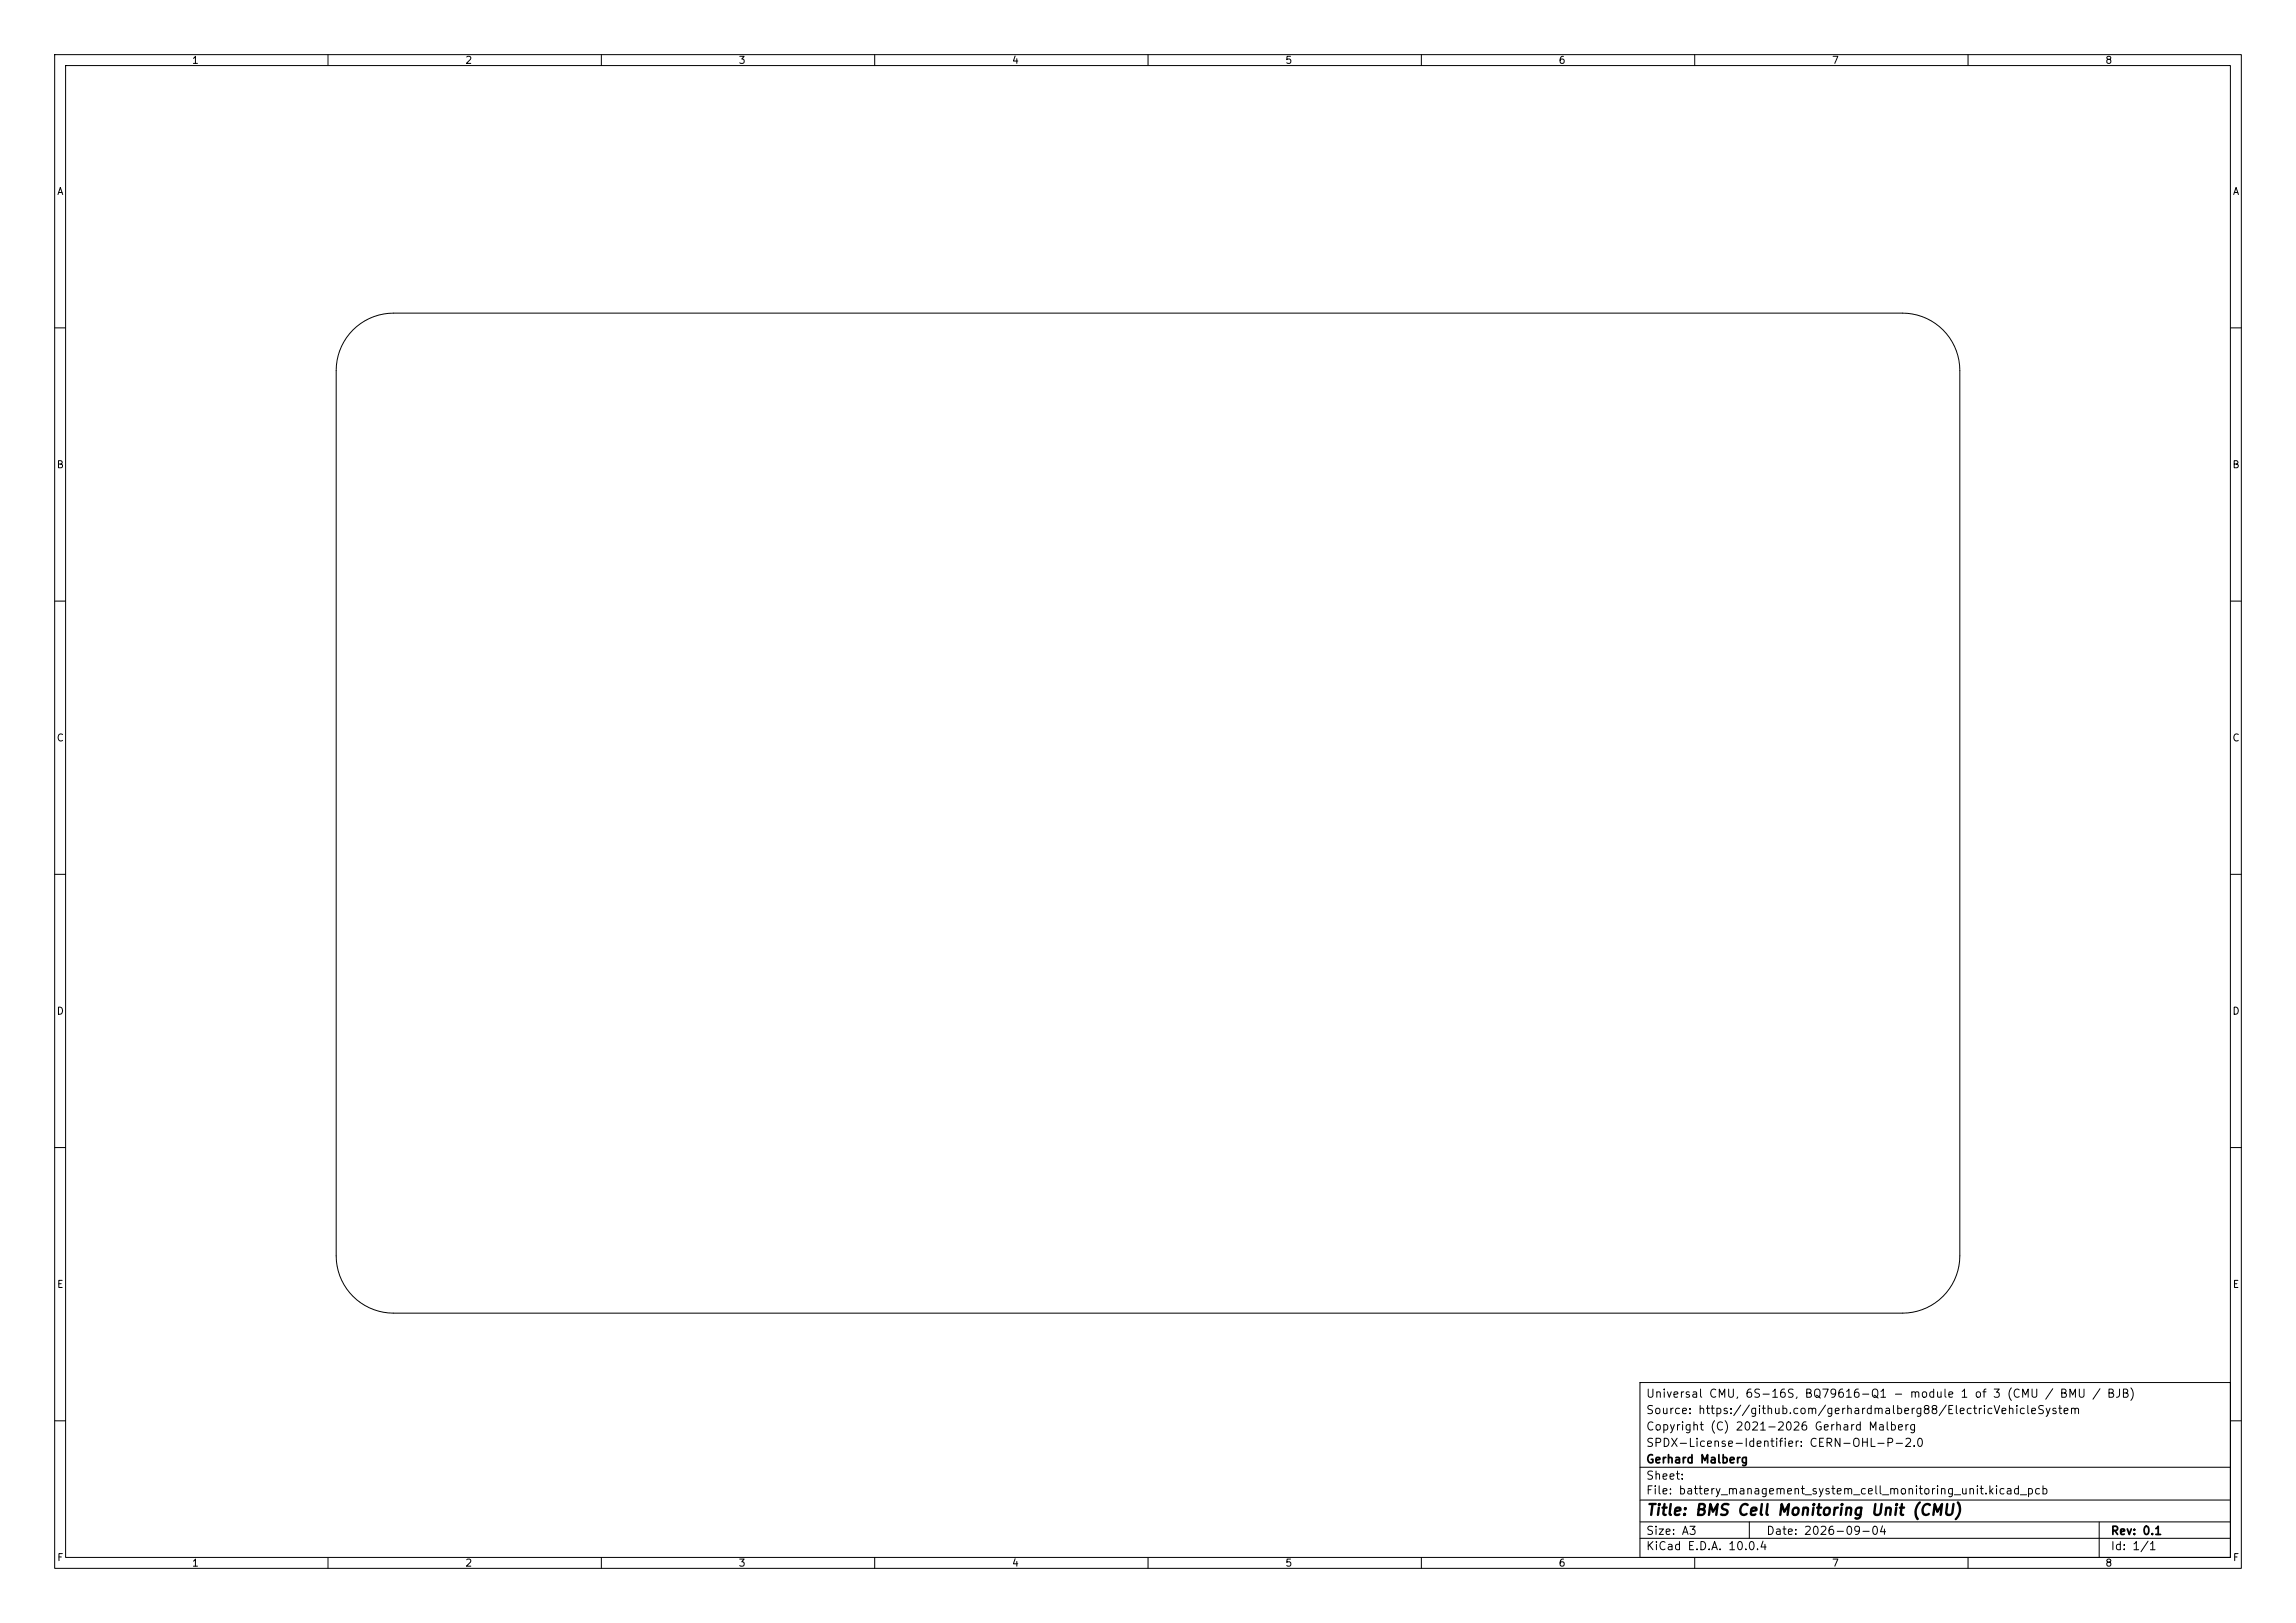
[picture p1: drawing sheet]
<svg xmlns="http://www.w3.org/2000/svg" width="420mm" height="297mm" viewBox="0 0 420 297" stroke-linecap="round" stroke-linejoin="round" font-family="sans-serif">
<defs><g id="words">
<text font-size="2" x="301" y="277.8">Title: BMS Cell Monitoring Unit (CMU)</text>
<g font-size="1.5">
<text x="301" y="256.1">Universal CMU, 6S-16S, BQ79616-Q1 - module 1 of 3 (CMU / BMU / BJB)</text>
<text x="301" y="262.1">Copyright (C) 2021-2026 Gerhard Malberg</text>
<text x="301" y="259.1">Source: https://github.com/gerhardmalberg88/ElectricVehicleSystem</text>
<text x="301" y="268.1">Gerhard Malberg</text>
<text x="301" y="265.1">SPDX-License-Identifier: CERN-OHL-P-2.0</text>
<text x="301" y="273.8">File: battery_management_system_cell_monitoring_unit.kicad_pcb</text>
<text x="301" y="271.1">Sheet:</text>
<text x="301" y="281.2">Size: A3</text>
<text x="323" y="281.2">Date: 2026-09-04</text>
<text x="386" y="281.2">Rev: 0.1</text>
<text x="301" y="284">KiCad E.D.A. 10.0.4</text>
<text x="386" y="284">Id: 1/1</text>
</g>
<g font-size="1.3">
<text x="35" y="12">1</text>
<text x="85" y="12">2</text>
<text x="135" y="12">3</text>
<text x="185" y="12">4</text>
<text x="235" y="12">5</text>
<text x="285" y="12">6</text>
<text x="335" y="12">7</text>
<text x="385" y="12">8</text>
<text x="10.3" y="36">A</text>
<text x="408.3" y="36">A</text>
<text x="10.3" y="86">B</text>
<text x="408.2" y="86">B</text>
<text x="10.3" y="136">C</text>
<text x="408.2" y="136">C</text>
<text x="10.3" y="186">D</text>
<text x="408.2" y="186">D</text>
<text x="10.3" y="236">E</text>
<text x="408.3" y="236">E</text>
<text x="10.3" y="286">F</text>
<text x="35" y="287">1</text>
<text x="85" y="287">2</text>
<text x="135" y="287">3</text>
<text x="185" y="287">4</text>
<text x="235" y="287">5</text>
<text x="285" y="287">6</text>
<text x="335" y="287">7</text>
<text x="385" y="287">8</text>
<text x="408.3" y="286">F</text>
</g>
</g></defs>
<g fill="none" stroke="#000" stroke-width=".18">
<path d="M10 10h400v277h-400zM12 12h396v273h-396zM60 10v2M110 10v2M160 10v2M210 10v2M260 10v2M310 10v2M360 10v2M10 60h2M64.6 60.4a10.5 10.5 0 0 1 7.4-3.1h276a10.5 10.5 0 0 1 10.5 10.5v162a10.5 10.5 0 0 1-10.5 10.5h-276a10.5 10.5 0 0 1-10.5-10.5v-162a10.5 10.5 0 0 1 3.1-7.4zM408 60h2"/>
<path d="M10 110h2M408 110h2M10 160h2M408 160h2M10 210h2M408 210h2M300 253h108v32h-108zM10 260h2M300 278.5h108M300 274.5h108M300 268.5h108M320 278.5v3"/>
<path d="M384 278.5v6.5M408 260h2M60 285v2M110 285v2M160 285v2M210 285v2M260 285v2M300 281.5h108M310 285v2M360 285v2"/>
</g>
<use href="#words"/>
</svg>
